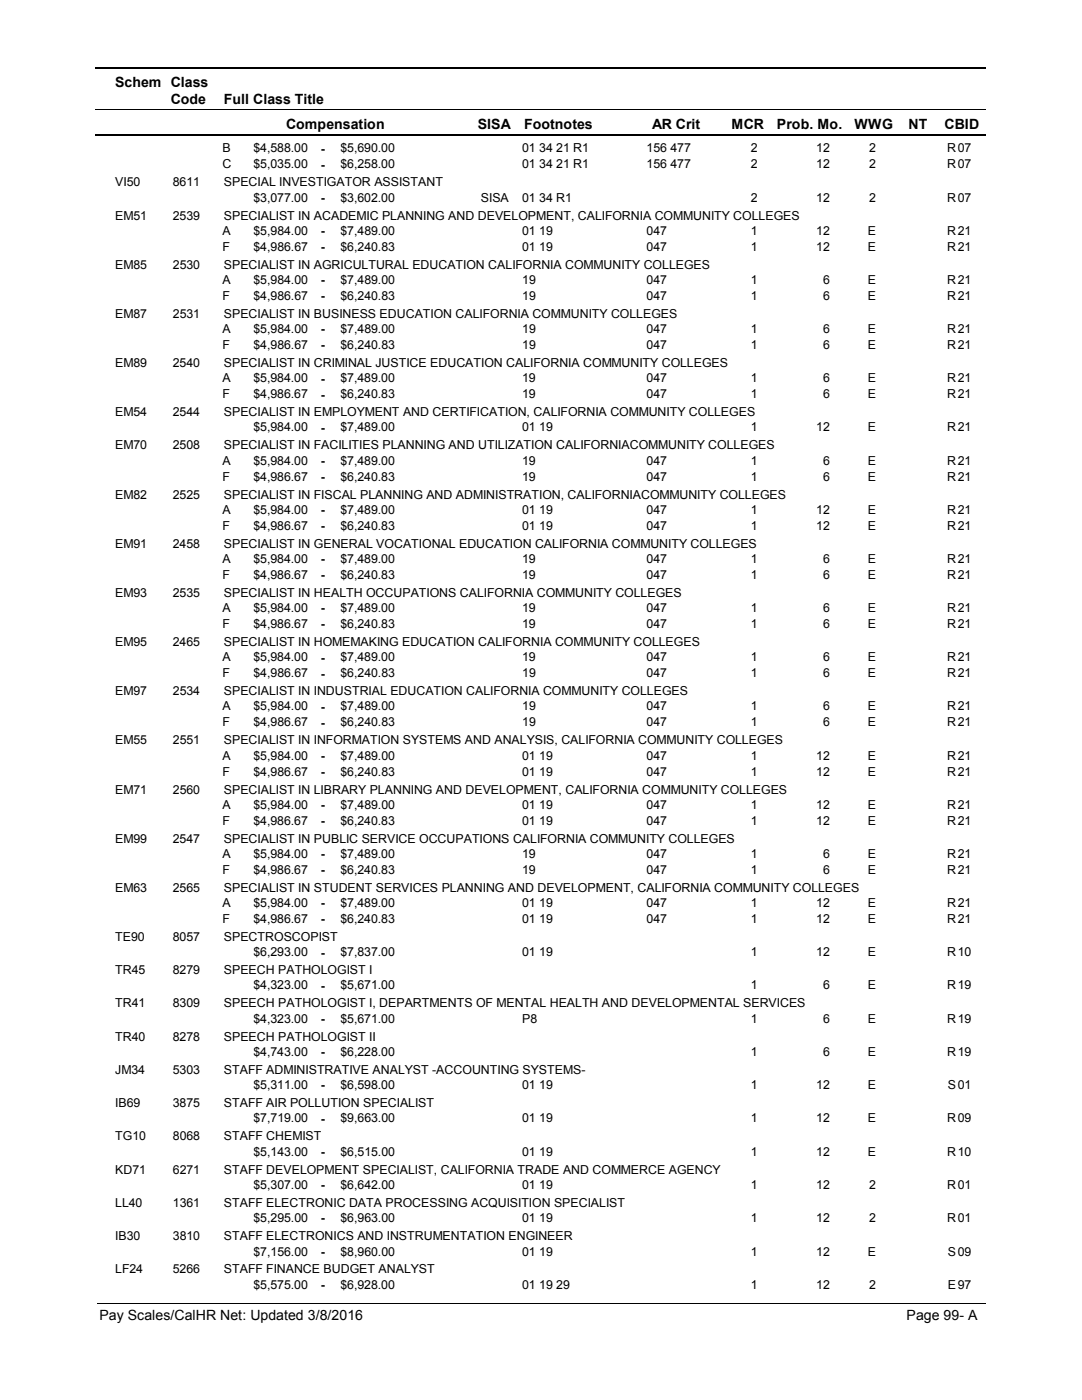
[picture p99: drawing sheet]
<svg xmlns="http://www.w3.org/2000/svg" width="216mm" height="279mm" viewBox="0 0 216 279" stroke-linecap="round" stroke-linejoin="round" font-family="sans-serif">
<defs><g id="words">
<g font-size="2.8">
<text x="23" y="17.3">Schem Class</text>
<text x="34.1" y="20.7">Code</text>
<text x="44.6" y="20.7">Full Class Title</text>
<text x="57.1" y="25.7">Compensation</text>
<text x="95.3" y="25.7">SISA</text>
<text x="104.6" y="25.7">Footnotes</text>
<text x="130.2" y="25.7">AR Crit</text>
<text x="146" y="25.7">MCR</text>
<text x="155.1" y="25.7">Prob. Mo.</text>
<text x="170.5" y="25.7">WWG</text>
<text x="181.3" y="25.7">NT</text>
<text x="188.5" y="25.7">CBID</text>
<text x="19.8" y="263.4">Pay Scales/CalHR Net: Updated 3/8/2016</text>
<text x="180.9" y="263.4">Page 99- A</text>
</g>
<g font-size="2.5">
<text x="44.4" y="30.4">B</text>
<text x="44.4" y="33.6">C</text>
<text x="50.6" y="30.4">$4,588.00</text>
<text x="50.6" y="33.6">$5,035.00</text>
<text x="64" y="30.5">-</text>
<text x="64" y="33.6">-</text>
<text x="67.9" y="30.4">$5,690.00</text>
<text x="67.9" y="33.6">$6,258.00</text>
<text x="104.2" y="30.4">01 34 21 R1</text>
<text x="104.2" y="33.6">01 34 21 R1</text>
<text x="129" y="30.4">156 477</text>
<text x="129" y="33.6">156 477</text>
<text x="149.8" y="30.4">2</text>
<text x="149.8" y="33.6">2</text>
<text x="162.9" y="30.4">12</text>
<text x="162.9" y="33.6">12</text>
<text x="173.5" y="30.4">2</text>
<text x="173.5" y="33.6">2</text>
<text x="189" y="30.4">R</text>
<text x="189" y="33.6">R</text>
<text x="191.1" y="30.4">07</text>
<text x="191.1" y="33.6">07</text>
<text x="23" y="37.2">VI50</text>
<text x="34.5" y="37.2">8611</text>
<text x="44.7" y="37.2">SPECIAL INVESTIGATOR ASSISTANT</text>
<text x="50.6" y="40.3">$3,077.00</text>
<text x="64" y="40.3">-</text>
<text x="67.9" y="40.3">$3,602.00</text>
<text x="96" y="40.3">SISA</text>
<text x="104.2" y="40.3">01 34 R1</text>
<text x="149.8" y="40.3">2</text>
<text x="162.9" y="40.3">12</text>
<text x="173.5" y="40.3">2</text>
<text x="189" y="40.3">R</text>
<text x="191.1" y="40.3">07</text>
<text x="23" y="43.8">EM51</text>
<text x="34.5" y="43.8">2539</text>
<text x="44.4" y="46.9">A</text>
<text x="44.7" y="43.8">SPECIALIST IN ACADEMIC PLANNING AND DEVELOPMENT, CALIFORNIA COMMUNITY COLLEGES</text>
<text x="50.6" y="46.9">$5,984.00</text>
<text x="64" y="46.9">-</text>
<text x="67.9" y="46.9">$7,489.00</text>
<text x="104.2" y="46.9">01 19</text>
<text x="129" y="46.9">047</text>
<text x="149.8" y="46.9">1</text>
<text x="162.9" y="46.9">12</text>
<text x="173.2" y="46.9">E</text>
<text x="189" y="46.9">R</text>
<text x="191.1" y="46.9">21</text>
<text x="23" y="53.7">EM85</text>
<text x="34.5" y="53.7">2530</text>
<text x="44.4" y="50.1">F</text>
<text x="44.7" y="53.7">SPECIALIST IN AGRICULTURAL EDUCATION CALIFORNIA COMMUNITY COLLEGES</text>
<text x="50.6" y="50.1">$4,986.67</text>
<text x="64" y="50.1">-</text>
<text x="67.9" y="50.1">$6,240.83</text>
<text x="104.2" y="50.1">01 19</text>
<text x="129" y="50.1">047</text>
<text x="149.8" y="50.1">1</text>
<text x="162.9" y="50.1">12</text>
<text x="173.2" y="50.1">E</text>
<text x="189" y="50.1">R</text>
<text x="191.1" y="50.1">21</text>
<text x="44.4" y="56.7">A</text>
<text x="44.4" y="59.9">F</text>
<text x="50.6" y="56.7">$5,984.00</text>
<text x="50.6" y="59.9">$4,986.67</text>
<text x="64" y="56.7">-</text>
<text x="64" y="59.9">-</text>
<text x="67.9" y="56.7">$7,489.00</text>
<text x="67.9" y="59.9">$6,240.83</text>
<text x="104.2" y="56.7">19</text>
<text x="104.2" y="59.9">19</text>
<text x="129" y="56.7">047</text>
<text x="129" y="59.9">047</text>
<text x="149.8" y="56.7">1</text>
<text x="149.8" y="59.9">1</text>
<text x="164.3" y="56.7">6</text>
<text x="164.3" y="59.9">6</text>
<text x="173.2" y="56.7">E</text>
<text x="173.2" y="59.9">E</text>
<text x="189" y="56.7">R</text>
<text x="189" y="59.9">R</text>
<text x="191.1" y="56.7">21</text>
<text x="191.1" y="59.9">21</text>
<text x="23" y="63.4">EM87</text>
<text x="34.5" y="63.4">2531</text>
<text x="44.7" y="63.4">SPECIALIST IN BUSINESS EDUCATION CALIFORNIA COMMUNITY COLLEGES</text>
<text x="44.4" y="66.5">A</text>
<text x="44.4" y="69.7">F</text>
<text x="50.6" y="66.5">$5,984.00</text>
<text x="50.6" y="69.7">$4,986.67</text>
<text x="64" y="66.5">-</text>
<text x="64" y="69.7">-</text>
<text x="67.9" y="66.5">$7,489.00</text>
<text x="67.9" y="69.7">$6,240.83</text>
<text x="104.2" y="66.5">19</text>
<text x="104.2" y="69.7">19</text>
<text x="129" y="66.5">047</text>
<text x="129" y="69.7">047</text>
<text x="149.8" y="66.5">1</text>
<text x="149.8" y="69.7">1</text>
<text x="164.3" y="66.5">6</text>
<text x="164.3" y="69.7">6</text>
<text x="173.2" y="66.5">E</text>
<text x="173.2" y="69.7">E</text>
<text x="189" y="66.5">R</text>
<text x="189" y="69.7">R</text>
<text x="191.1" y="66.5">21</text>
<text x="191.1" y="69.7">21</text>
<text x="23" y="73.3">EM89</text>
<text x="34.5" y="73.3">2540</text>
<text x="44.4" y="76.3">A</text>
<text x="44.7" y="73.3">SPECIALIST IN CRIMINAL JUSTICE EDUCATION CALIFORNIA COMMUNITY COLLEGES</text>
<text x="50.6" y="76.3">$5,984.00</text>
<text x="64" y="76.4">-</text>
<text x="67.9" y="76.3">$7,489.00</text>
<text x="104.2" y="76.3">19</text>
<text x="129" y="76.3">047</text>
<text x="149.8" y="76.3">1</text>
<text x="164.3" y="76.3">6</text>
<text x="173.2" y="76.3">E</text>
<text x="189" y="76.3">R</text>
<text x="191.1" y="76.3">21</text>
<text x="23" y="83.1">EM54</text>
<text x="34.5" y="83.1">2544</text>
<text x="44.4" y="79.5">F</text>
<text x="44.7" y="83.1">SPECIALIST IN EMPLOYMENT AND CERTIFICATION, CALIFORNIA COMMUNITY COLLEGES</text>
<text x="50.6" y="79.5">$4,986.67</text>
<text x="64" y="79.5">-</text>
<text x="67.9" y="79.5">$6,240.83</text>
<text x="104.2" y="79.5">19</text>
<text x="129" y="79.5">047</text>
<text x="149.8" y="79.5">1</text>
<text x="164.3" y="79.5">6</text>
<text x="173.2" y="79.5">E</text>
<text x="189" y="79.5">R</text>
<text x="191.1" y="79.5">21</text>
<text x="23" y="89.7">EM70</text>
<text x="34.5" y="89.7">2508</text>
<text x="44.7" y="89.7">SPECIALIST IN FACILITIES PLANNING AND UTILIZATION CALIFORNIACOMMUNITY COLLEGES</text>
<text x="50.6" y="86.1">$5,984.00</text>
<text x="64" y="86.2">-</text>
<text x="67.9" y="86.1">$7,489.00</text>
<text x="104.2" y="86.1">01 19</text>
<text x="149.8" y="86.1">1</text>
<text x="162.9" y="86.1">12</text>
<text x="173.2" y="86.1">E</text>
<text x="189" y="86.1">R</text>
<text x="191.1" y="86.1">21</text>
<text x="44.4" y="92.8">A</text>
<text x="44.4" y="95.9">F</text>
<text x="50.6" y="92.8">$5,984.00</text>
<text x="50.6" y="95.9">$4,986.67</text>
<text x="64" y="92.8">-</text>
<text x="64" y="96">-</text>
<text x="67.9" y="92.8">$7,489.00</text>
<text x="67.9" y="95.9">$6,240.83</text>
<text x="104.2" y="92.8">19</text>
<text x="104.2" y="95.9">19</text>
<text x="129" y="92.8">047</text>
<text x="129" y="95.9">047</text>
<text x="149.8" y="92.8">1</text>
<text x="149.8" y="95.9">1</text>
<text x="164.3" y="92.8">6</text>
<text x="164.3" y="95.9">6</text>
<text x="173.2" y="92.8">E</text>
<text x="173.2" y="95.9">E</text>
<text x="189" y="92.8">R</text>
<text x="189" y="95.9">R</text>
<text x="191.1" y="92.8">21</text>
<text x="191.1" y="95.9">21</text>
<text x="23" y="99.5">EM82</text>
<text x="34.5" y="99.5">2525</text>
<text x="44.7" y="99.5">SPECIALIST IN FISCAL PLANNING AND ADMINISTRATION, CALIFORNIACOMMUNITY COLLEGES</text>
<text x="44.4" y="102.6">A</text>
<text x="44.4" y="105.8">F</text>
<text x="50.6" y="102.6">$5,984.00</text>
<text x="50.6" y="105.8">$4,986.67</text>
<text x="64" y="102.6">-</text>
<text x="64" y="105.8">-</text>
<text x="67.9" y="102.6">$7,489.00</text>
<text x="67.9" y="105.8">$6,240.83</text>
<text x="104.2" y="102.6">01 19</text>
<text x="104.2" y="105.8">01 19</text>
<text x="129" y="102.6">047</text>
<text x="129" y="105.8">047</text>
<text x="149.8" y="102.6">1</text>
<text x="149.8" y="105.8">1</text>
<text x="162.9" y="102.6">12</text>
<text x="162.9" y="105.8">12</text>
<text x="173.2" y="102.6">E</text>
<text x="173.2" y="105.8">E</text>
<text x="189" y="102.6">R</text>
<text x="189" y="105.8">R</text>
<text x="191.1" y="102.6">21</text>
<text x="191.1" y="105.8">21</text>
<text x="23" y="109.3">EM91</text>
<text x="34.5" y="109.3">2458</text>
<text x="44.4" y="112.4">A</text>
<text x="44.7" y="109.3">SPECIALIST IN GENERAL VOCATIONAL EDUCATION CALIFORNIA COMMUNITY COLLEGES</text>
<text x="50.6" y="112.4">$5,984.00</text>
<text x="64" y="112.4">-</text>
<text x="67.9" y="112.4">$7,489.00</text>
<text x="104.2" y="112.4">19</text>
<text x="129" y="112.4">047</text>
<text x="149.8" y="112.4">1</text>
<text x="164.3" y="112.4">6</text>
<text x="173.2" y="112.4">E</text>
<text x="189" y="112.4">R</text>
<text x="191.1" y="112.4">21</text>
<text x="23" y="119.1">EM93</text>
<text x="34.5" y="119.1">2535</text>
<text x="44.4" y="115.5">F</text>
<text x="44.7" y="119.1">SPECIALIST IN HEALTH OCCUPATIONS CALIFORNIA COMMUNITY COLLEGES</text>
<text x="50.6" y="115.5">$4,986.67</text>
<text x="64" y="115.6">-</text>
<text x="67.9" y="115.5">$6,240.83</text>
<text x="104.2" y="115.5">19</text>
<text x="129" y="115.5">047</text>
<text x="149.8" y="115.5">1</text>
<text x="164.3" y="115.5">6</text>
<text x="173.2" y="115.5">E</text>
<text x="189" y="115.5">R</text>
<text x="191.1" y="115.5">21</text>
<text x="44.4" y="122.2">A</text>
<text x="44.4" y="125.4">F</text>
<text x="50.6" y="122.2">$5,984.00</text>
<text x="50.6" y="125.4">$4,986.67</text>
<text x="64" y="122.2">-</text>
<text x="64" y="125.4">-</text>
<text x="67.9" y="122.2">$7,489.00</text>
<text x="67.9" y="125.4">$6,240.83</text>
<text x="104.2" y="122.2">19</text>
<text x="104.2" y="125.4">19</text>
<text x="129" y="122.2">047</text>
<text x="129" y="125.4">047</text>
<text x="149.8" y="122.2">1</text>
<text x="149.8" y="125.4">1</text>
<text x="164.3" y="122.2">6</text>
<text x="164.3" y="125.4">6</text>
<text x="173.2" y="122.2">E</text>
<text x="173.2" y="125.4">E</text>
<text x="189" y="122.2">R</text>
<text x="189" y="125.4">R</text>
<text x="191.1" y="122.2">21</text>
<text x="191.1" y="125.4">21</text>
<text x="23" y="129">EM95</text>
<text x="34.5" y="129">2465</text>
<text x="44.7" y="129">SPECIALIST IN HOMEMAKING EDUCATION CALIFORNIA COMMUNITY COLLEGES</text>
<text x="44.4" y="132">A</text>
<text x="44.4" y="135.2">F</text>
<text x="50.6" y="132">$5,984.00</text>
<text x="50.6" y="135.2">$4,986.67</text>
<text x="64" y="132.1">-</text>
<text x="64" y="135.2">-</text>
<text x="67.9" y="132">$7,489.00</text>
<text x="67.9" y="135.2">$6,240.83</text>
<text x="104.2" y="132">19</text>
<text x="104.2" y="135.2">19</text>
<text x="129" y="132">047</text>
<text x="129" y="135.2">047</text>
<text x="149.8" y="132">1</text>
<text x="149.8" y="135.2">1</text>
<text x="164.3" y="132">6</text>
<text x="164.3" y="135.2">6</text>
<text x="173.2" y="132">E</text>
<text x="173.2" y="135.2">E</text>
<text x="189" y="132">R</text>
<text x="189" y="135.2">R</text>
<text x="191.1" y="132">21</text>
<text x="191.1" y="135.2">21</text>
<text x="23" y="138.8">EM97</text>
<text x="34.5" y="138.8">2534</text>
<text x="44.4" y="141.8">A</text>
<text x="44.7" y="138.8">SPECIALIST IN INDUSTRIAL EDUCATION CALIFORNIA COMMUNITY COLLEGES</text>
<text x="50.6" y="141.8">$5,984.00</text>
<text x="64" y="141.8">-</text>
<text x="67.9" y="141.8">$7,489.00</text>
<text x="104.2" y="141.8">19</text>
<text x="129" y="141.8">047</text>
<text x="149.8" y="141.8">1</text>
<text x="164.3" y="141.8">6</text>
<text x="173.2" y="141.8">E</text>
<text x="189" y="141.8">R</text>
<text x="191.1" y="141.8">21</text>
<text x="23" y="148.6">EM55</text>
<text x="34.5" y="148.6">2551</text>
<text x="44.4" y="145">F</text>
<text x="44.7" y="148.6">SPECIALIST IN INFORMATION SYSTEMS AND ANALYSIS, CALIFORNIA COMMUNITY COLLEGES</text>
<text x="50.6" y="145">$4,986.67</text>
<text x="64" y="145">-</text>
<text x="67.9" y="145">$6,240.83</text>
<text x="104.2" y="145">19</text>
<text x="129" y="145">047</text>
<text x="149.8" y="145">1</text>
<text x="164.3" y="145">6</text>
<text x="173.2" y="145">E</text>
<text x="189" y="145">R</text>
<text x="191.1" y="145">21</text>
<text x="44.4" y="151.6">A</text>
<text x="44.4" y="154.8">F</text>
<text x="50.6" y="151.6">$5,984.00</text>
<text x="50.6" y="154.8">$4,986.67</text>
<text x="64" y="151.7">-</text>
<text x="64" y="154.8">-</text>
<text x="67.9" y="151.6">$7,489.00</text>
<text x="67.9" y="154.8">$6,240.83</text>
<text x="104.2" y="151.6">01 19</text>
<text x="104.2" y="154.8">01 19</text>
<text x="129" y="151.6">047</text>
<text x="129" y="154.8">047</text>
<text x="149.8" y="151.6">1</text>
<text x="149.8" y="154.8">1</text>
<text x="162.9" y="151.6">12</text>
<text x="162.9" y="154.8">12</text>
<text x="173.2" y="151.6">E</text>
<text x="173.2" y="154.8">E</text>
<text x="189" y="151.6">R</text>
<text x="189" y="154.8">R</text>
<text x="191.1" y="151.6">21</text>
<text x="191.1" y="154.8">21</text>
<text x="23" y="158.4">EM71</text>
<text x="34.5" y="158.4">2560</text>
<text x="44.4" y="161.4">A</text>
<text x="44.7" y="158.4">SPECIALIST IN LIBRARY PLANNING AND DEVELOPMENT, CALIFORNIA COMMUNITY COLLEGES</text>
<text x="50.6" y="161.4">$5,984.00</text>
<text x="64" y="161.5">-</text>
<text x="67.9" y="161.4">$7,489.00</text>
<text x="104.2" y="161.4">01 19</text>
<text x="129" y="161.4">047</text>
<text x="149.8" y="161.4">1</text>
<text x="162.9" y="161.4">12</text>
<text x="173.2" y="161.4">E</text>
<text x="189" y="161.4">R</text>
<text x="191.1" y="161.4">21</text>
<text x="44.4" y="164.6">F</text>
<text x="50.6" y="164.6">$4,986.67</text>
<text x="64" y="164.7">-</text>
<text x="67.9" y="164.6">$6,240.83</text>
<text x="104.2" y="164.6">01 19</text>
<text x="129" y="164.6">047</text>
<text x="149.8" y="164.6">1</text>
<text x="162.9" y="164.6">12</text>
<text x="173.2" y="164.6">E</text>
<text x="189" y="164.6">R</text>
<text x="191.1" y="164.6">21</text>
<text x="23" y="168.2">EM99</text>
<text x="34.5" y="168.2">2547</text>
<text x="44.4" y="171.2">A</text>
<text x="44.7" y="168.2">SPECIALIST IN PUBLIC SERVICE OCCUPATIONS CALIFORNIA COMMUNITY COLLEGES</text>
<text x="50.6" y="171.2">$5,984.00</text>
<text x="64" y="171.3">-</text>
<text x="67.9" y="171.2">$7,489.00</text>
<text x="104.2" y="171.2">19</text>
<text x="129" y="171.2">047</text>
<text x="149.8" y="171.2">1</text>
<text x="164.3" y="171.2">6</text>
<text x="173.2" y="171.2">E</text>
<text x="189" y="171.2">R</text>
<text x="191.1" y="171.2">21</text>
<text x="23" y="178">EM63</text>
<text x="34.5" y="178">2565</text>
<text x="44.4" y="174.4">F</text>
<text x="44.7" y="178">SPECIALIST IN STUDENT SERVICES PLANNING AND DEVELOPMENT, CALIFORNIA COMMUNITY COLLEGES</text>
<text x="50.6" y="174.4">$4,986.67</text>
<text x="64" y="174.4">-</text>
<text x="67.9" y="174.4">$6,240.83</text>
<text x="104.2" y="174.4">19</text>
<text x="129" y="174.4">047</text>
<text x="149.8" y="174.4">1</text>
<text x="164.3" y="174.4">6</text>
<text x="173.2" y="174.4">E</text>
<text x="189" y="174.4">R</text>
<text x="191.1" y="174.4">21</text>
<text x="44.4" y="181.1">A</text>
<text x="44.4" y="184.2">F</text>
<text x="50.6" y="181.1">$5,984.00</text>
<text x="50.6" y="184.2">$4,986.67</text>
<text x="64" y="181.1">-</text>
<text x="64" y="184.3">-</text>
<text x="67.9" y="181.1">$7,489.00</text>
<text x="67.9" y="184.2">$6,240.83</text>
<text x="104.2" y="181.1">01 19</text>
<text x="104.2" y="184.2">01 19</text>
<text x="129" y="181.1">047</text>
<text x="129" y="184.2">047</text>
<text x="149.8" y="181.1">1</text>
<text x="149.8" y="184.2">1</text>
<text x="162.9" y="181.1">12</text>
<text x="162.9" y="184.2">12</text>
<text x="173.2" y="181.1">E</text>
<text x="173.2" y="184.2">E</text>
<text x="189" y="181.1">R</text>
<text x="189" y="184.2">R</text>
<text x="191.1" y="181.1">21</text>
<text x="191.1" y="184.2">21</text>
<text x="23" y="187.8">TE90</text>
<text x="34.5" y="187.8">8057</text>
<text x="44.7" y="187.8">SPECTROSCOPIST</text>
<text x="50.6" y="190.9">$6,293.00</text>
<text x="64" y="190.9">-</text>
<text x="67.9" y="190.9">$7,837.00</text>
<text x="104.2" y="190.9">01 19</text>
<text x="149.8" y="190.9">1</text>
<text x="162.9" y="190.9">12</text>
<text x="173.2" y="190.9">E</text>
<text x="189" y="190.9">R</text>
<text x="191.1" y="190.9">10</text>
<text x="23" y="194.5">TR45</text>
<text x="34.5" y="194.5">8279</text>
<text x="44.7" y="194.5">SPEECH PATHOLOGIST I</text>
<text x="50.6" y="197.5">$4,323.00</text>
<text x="64" y="197.5">-</text>
<text x="67.9" y="197.5">$5,671.00</text>
<text x="149.8" y="197.5">1</text>
<text x="164.3" y="197.5">6</text>
<text x="173.2" y="197.5">E</text>
<text x="189" y="197.5">R</text>
<text x="191.1" y="197.5">19</text>
<text x="23" y="201.1">TR41</text>
<text x="34.5" y="201.1">8309</text>
<text x="44.7" y="201.1">SPEECH PATHOLOGIST I, DEPARTMENTS OF MENTAL HEALTH AND DEVELOPMENTAL SERVICES</text>
<text x="23" y="207.7">TR40</text>
<text x="34.5" y="207.7">8278</text>
<text x="44.7" y="207.7">SPEECH PATHOLOGIST II</text>
<text x="50.6" y="204.1">$4,323.00</text>
<text x="64" y="204.2">-</text>
<text x="67.9" y="204.1">$5,671.00</text>
<text x="104.2" y="204.1">P8</text>
<text x="149.8" y="204.1">1</text>
<text x="164.3" y="204.1">6</text>
<text x="173.2" y="204.1">E</text>
<text x="189" y="204.1">R</text>
<text x="191.1" y="204.1">19</text>
<text x="23" y="214.4">JM34</text>
<text x="34.5" y="214.4">5303</text>
<text x="44.7" y="214.4">STAFF ADMINISTRATIVE ANALYST -ACCOUNTING SYSTEMS-</text>
<text x="50.6" y="210.8">$4,743.00</text>
<text x="64" y="210.8">-</text>
<text x="67.9" y="210.8">$6,228.00</text>
<text x="149.8" y="210.8">1</text>
<text x="164.3" y="210.8">6</text>
<text x="173.2" y="210.8">E</text>
<text x="189" y="210.8">R</text>
<text x="191.1" y="210.8">19</text>
<text x="23" y="221">IB69</text>
<text x="34.5" y="221">3875</text>
<text x="44.7" y="221">STAFF AIR POLLUTION SPECIALIST</text>
<text x="50.6" y="217.4">$5,311.00</text>
<text x="64" y="217.4">-</text>
<text x="67.9" y="217.4">$6,598.00</text>
<text x="104.2" y="217.4">01 19</text>
<text x="149.8" y="217.4">1</text>
<text x="162.9" y="217.4">12</text>
<text x="173.2" y="217.4">E</text>
<text x="189.2" y="217.4">S</text>
<text x="191.1" y="217.4">01</text>
<text x="23" y="227.6">TG10</text>
<text x="34.5" y="227.6">8068</text>
<text x="44.7" y="227.6">STAFF CHEMIST</text>
<text x="50.6" y="224">$7,719.00</text>
<text x="64" y="224.1">-</text>
<text x="67.9" y="224">$9,663.00</text>
<text x="104.2" y="224">01 19</text>
<text x="149.8" y="224">1</text>
<text x="162.9" y="224">12</text>
<text x="173.2" y="224">E</text>
<text x="189" y="224">R</text>
<text x="191.1" y="224">09</text>
<text x="50.6" y="230.7">$5,143.00</text>
<text x="64" y="230.7">-</text>
<text x="67.9" y="230.7">$6,515.00</text>
<text x="104.2" y="230.7">01 19</text>
<text x="149.8" y="230.7">1</text>
<text x="162.9" y="230.7">12</text>
<text x="173.2" y="230.7">E</text>
<text x="189" y="230.7">R</text>
<text x="191.1" y="230.7">10</text>
<text x="23" y="234.3">KD71</text>
<text x="34.5" y="234.3">6271</text>
<text x="44.7" y="234.3">STAFF DEVELOPMENT SPECIALIST, CALIFORNIA TRADE AND COMMERCE AGENCY</text>
<text x="50.6" y="237.3">$5,307.00</text>
<text x="64" y="237.3">-</text>
<text x="67.9" y="237.3">$6,642.00</text>
<text x="104.2" y="237.3">01 19</text>
<text x="149.8" y="237.3">1</text>
<text x="162.9" y="237.3">12</text>
<text x="173.5" y="237.3">2</text>
<text x="189" y="237.3">R</text>
<text x="191.1" y="237.3">01</text>
<text x="23" y="240.9">LL40</text>
<text x="34.5" y="240.9">1361</text>
<text x="44.7" y="240.9">STAFF ELECTRONIC DATA PROCESSING ACQUISITION SPECIALIST</text>
<text x="50.6" y="243.9">$5,295.00</text>
<text x="64" y="244">-</text>
<text x="67.9" y="243.9">$6,963.00</text>
<text x="104.2" y="243.9">01 19</text>
<text x="149.8" y="243.9">1</text>
<text x="162.9" y="243.9">12</text>
<text x="173.5" y="243.9">2</text>
<text x="189" y="243.9">R</text>
<text x="191.1" y="243.9">01</text>
<text x="23" y="247.5">IB30</text>
<text x="34.5" y="247.5">3810</text>
<text x="44.7" y="247.5">STAFF ELECTRONICS AND INSTRUMENTATION ENGINEER</text>
<text x="50.6" y="250.6">$7,156.00</text>
<text x="64" y="250.6">-</text>
<text x="67.9" y="250.6">$8,960.00</text>
<text x="104.2" y="250.6">01 19</text>
<text x="149.8" y="250.6">1</text>
<text x="162.9" y="250.6">12</text>
<text x="173.2" y="250.6">E</text>
<text x="189.2" y="250.6">S</text>
<text x="191.1" y="250.6">09</text>
<text x="23" y="254.2">LF24</text>
<text x="34.5" y="254.2">5266</text>
<text x="44.7" y="254.2">STAFF FINANCE BUDGET ANALYST</text>
<text x="50.6" y="257.2">$5,575.00</text>
<text x="64" y="257.2">-</text>
<text x="67.9" y="257.2">$6,928.00</text>
<text x="104.2" y="257.2">01 19 29</text>
<text x="149.8" y="257.2">1</text>
<text x="162.9" y="257.2">12</text>
<text x="173.5" y="257.2">2</text>
<text x="189.2" y="257.2">E</text>
<text x="191.1" y="257.2">97</text>
</g>
</g></defs>
<path d="M19 13.5h177.7M19 27h177.7" fill="none" stroke="#000" stroke-width=".36"/>
<path d="M19 21.9h177.7" fill="none" stroke="#000" stroke-width=".2"/>
<g fill="#fff">
<path d="M46.8 27.8h16.3v3h-16.3z" fill-rule="evenodd"/>
<path d="M190.8 27.8h4.1v3h-4.1z" fill-rule="evenodd"/>
<path d="M46.8 31h16.3v3h-16.3z" fill-rule="evenodd"/>
<path d="M190.8 31h4.1v3h-4.1z" fill-rule="evenodd"/>
<path d="M46.8 37.6h16.3v3h-16.3z" fill-rule="evenodd"/>
<path d="M190.8 37.6h4.1v3h-4.1z" fill-rule="evenodd"/>
<path d="M46.8 44.3h16.3v3h-16.3z" fill-rule="evenodd"/>
<path d="M190.8 44.3h4.1v3h-4.1z" fill-rule="evenodd"/>
<path d="M46.8 47.5h16.3v2.9h-16.3z" fill-rule="evenodd"/>
<path d="M190.8 47.5h4.1v2.9h-4.1z" fill-rule="evenodd"/>
<path d="M46.8 54.1h16.3v3h-16.3z" fill-rule="evenodd"/>
<path d="M190.8 54.1h4.1v3h-4.1z" fill-rule="evenodd"/>
<path d="M46.8 57.2h16.3v3h-16.3z" fill-rule="evenodd"/>
<path d="M190.8 57.2h4.1v3h-4.1z" fill-rule="evenodd"/>
<path d="M46.8 63.9h16.3v3h-16.3z" fill-rule="evenodd"/>
<path d="M190.8 63.9h4.1v3h-4.1z" fill-rule="evenodd"/>
<path d="M46.8 67.1h16.3v3h-16.3z" fill-rule="evenodd"/>
<path d="M190.8 67.1h4.1v3h-4.1z" fill-rule="evenodd"/>
<path d="M46.8 73.7h16.3v3h-16.3z" fill-rule="evenodd"/>
<path d="M190.8 73.7h4.1v3h-4.1z" fill-rule="evenodd"/>
<path d="M46.8 76.9h16.3v3h-16.3z" fill-rule="evenodd"/>
<path d="M190.8 76.9h4.1v3h-4.1z" fill-rule="evenodd"/>
<path d="M46.8 83.5h16.3v3h-16.3z" fill-rule="evenodd"/>
<path d="M190.8 83.5h4.1v3h-4.1z" fill-rule="evenodd"/>
<path d="M46.8 90.1h16.3v3h-16.3z" fill-rule="evenodd"/>
<path d="M190.8 90.1h4.1v3h-4.1z" fill-rule="evenodd"/>
<path d="M46.8 93.3h16.3v3h-16.3z" fill-rule="evenodd"/>
<path d="M190.8 93.3h4.1v3h-4.1z" fill-rule="evenodd"/>
<path d="M46.8 100h16.3v3h-16.3z" fill-rule="evenodd"/>
<path d="M190.8 100h4.1v3h-4.1z" fill-rule="evenodd"/>
<path d="M46.8 103.1h16.3v3h-16.3z" fill-rule="evenodd"/>
<path d="M190.8 103.1h4.1v3h-4.1z" fill-rule="evenodd"/>
<path d="M46.8 109.8h16.3v2.9h-16.3z" fill-rule="evenodd"/>
<path d="M190.8 109.8h4.1v2.9h-4.1z" fill-rule="evenodd"/>
<path d="M46.8 112.9h16.3v3h-16.3z" fill-rule="evenodd"/>
<path d="M190.8 112.9h4.1v3h-4.1z" fill-rule="evenodd"/>
<path d="M46.8 119.6h16.3v3h-16.3z" fill-rule="evenodd"/>
<path d="M190.8 119.6h4.1v3h-4.1z" fill-rule="evenodd"/>
<path d="M46.8 122.8h16.3v2.9h-16.3z" fill-rule="evenodd"/>
<path d="M190.8 122.8h4.1v2.9h-4.1z" fill-rule="evenodd"/>
<path d="M46.8 129.4h16.3v3h-16.3z" fill-rule="evenodd"/>
<path d="M190.8 129.4h4.1v3h-4.1z" fill-rule="evenodd"/>
<path d="M46.8 132.6h16.3v3h-16.3z" fill-rule="evenodd"/>
<path d="M190.8 132.6h4.1v3h-4.1z" fill-rule="evenodd"/>
<path d="M46.8 139.2h16.3v3h-16.3z" fill-rule="evenodd"/>
<path d="M190.8 139.2h4.1v3h-4.1z" fill-rule="evenodd"/>
<path d="M46.8 142.4h16.3v2.9h-16.3z" fill-rule="evenodd"/>
<path d="M190.8 142.4h4.1v2.9h-4.1z" fill-rule="evenodd"/>
<path d="M46.8 149h16.3v3h-16.3z" fill-rule="evenodd"/>
<path d="M190.8 149h4.1v3h-4.1z" fill-rule="evenodd"/>
<path d="M46.8 152.2h16.3v3h-16.3z" fill-rule="evenodd"/>
<path d="M190.8 152.2h4.1v3h-4.1z" fill-rule="evenodd"/>
<path d="M46.8 158.8h16.3v3h-16.3z" fill-rule="evenodd"/>
<path d="M190.8 158.8h4.1v3h-4.1z" fill-rule="evenodd"/>
<path d="M46.8 162h16.3v3h-16.3z" fill-rule="evenodd"/>
<path d="M190.8 162h4.1v3h-4.1z" fill-rule="evenodd"/>
<path d="M46.8 168.6h16.3v3h-16.3z" fill-rule="evenodd"/>
<path d="M190.8 168.6h4.1v3h-4.1z" fill-rule="evenodd"/>
<path d="M46.8 171.8h16.3v3h-16.3z" fill-rule="evenodd"/>
<path d="M190.8 171.8h4.1v3h-4.1z" fill-rule="evenodd"/>
<path d="M46.8 178.4h16.3v3h-16.3z" fill-rule="evenodd"/>
<path d="M190.8 178.4h4.1v3h-4.1z" fill-rule="evenodd"/>
<path d="M46.8 181.6h16.3v3h-16.3z" fill-rule="evenodd"/>
<path d="M190.8 181.6h4.1v3h-4.1z" fill-rule="evenodd"/>
<path d="M46.8 188.3h16.3v2.9h-16.3z" fill-rule="evenodd"/>
<path d="M190.8 188.3h4.1v2.9h-4.1z" fill-rule="evenodd"/>
<path d="M46.8 194.9h16.3v3h-16.3z" fill-rule="evenodd"/>
<path d="M190.8 194.9h4.1v3h-4.1z" fill-rule="evenodd"/>
<path d="M46.8 201.5h16.3v3h-16.3z" fill-rule="evenodd"/>
<path d="M190.8 201.5h4.1v3h-4.1z" fill-rule="evenodd"/>
<path d="M46.8 208.2h16.3v3h-16.3z" fill-rule="evenodd"/>
<path d="M190.8 208.2h4.1v3h-4.1z" fill-rule="evenodd"/>
<path d="M46.8 214.8h16.3v3h-16.3z" fill-rule="evenodd"/>
<path d="M190.8 214.8h4.1v3h-4.1z" fill-rule="evenodd"/>
<path d="M46.8 221.4h16.3v3h-16.3z" fill-rule="evenodd"/>
<path d="M190.8 221.4h4.1v3h-4.1z" fill-rule="evenodd"/>
<path d="M46.8 228.1h16.3v3h-16.3z" fill-rule="evenodd"/>
<path d="M190.8 228.1h4.1v3h-4.1z" fill-rule="evenodd"/>
<path d="M46.8 234.7h16.3v3h-16.3z" fill-rule="evenodd"/>
<path d="M190.8 234.7h4.1v3h-4.1z" fill-rule="evenodd"/>
<path d="M46.8 241.3h16.3v3h-16.3z" fill-rule="evenodd"/>
<path d="M190.8 241.3h4.1v3h-4.1z" fill-rule="evenodd"/>
<path d="M46.8 248h16.3v3h-16.3z" fill-rule="evenodd"/>
<path d="M190.8 248h4.1v3h-4.1z" fill-rule="evenodd"/>
<path d="M46.8 254.6h16.3v3h-16.3z" fill-rule="evenodd"/>
<path d="M190.8 254.6h4.1v3h-4.1z" fill-rule="evenodd"/>
</g>
<path d="M19.5 260.1h177.2" fill="none" stroke="#000" stroke-width=".2"/>
<use href="#words"/>
</svg>
